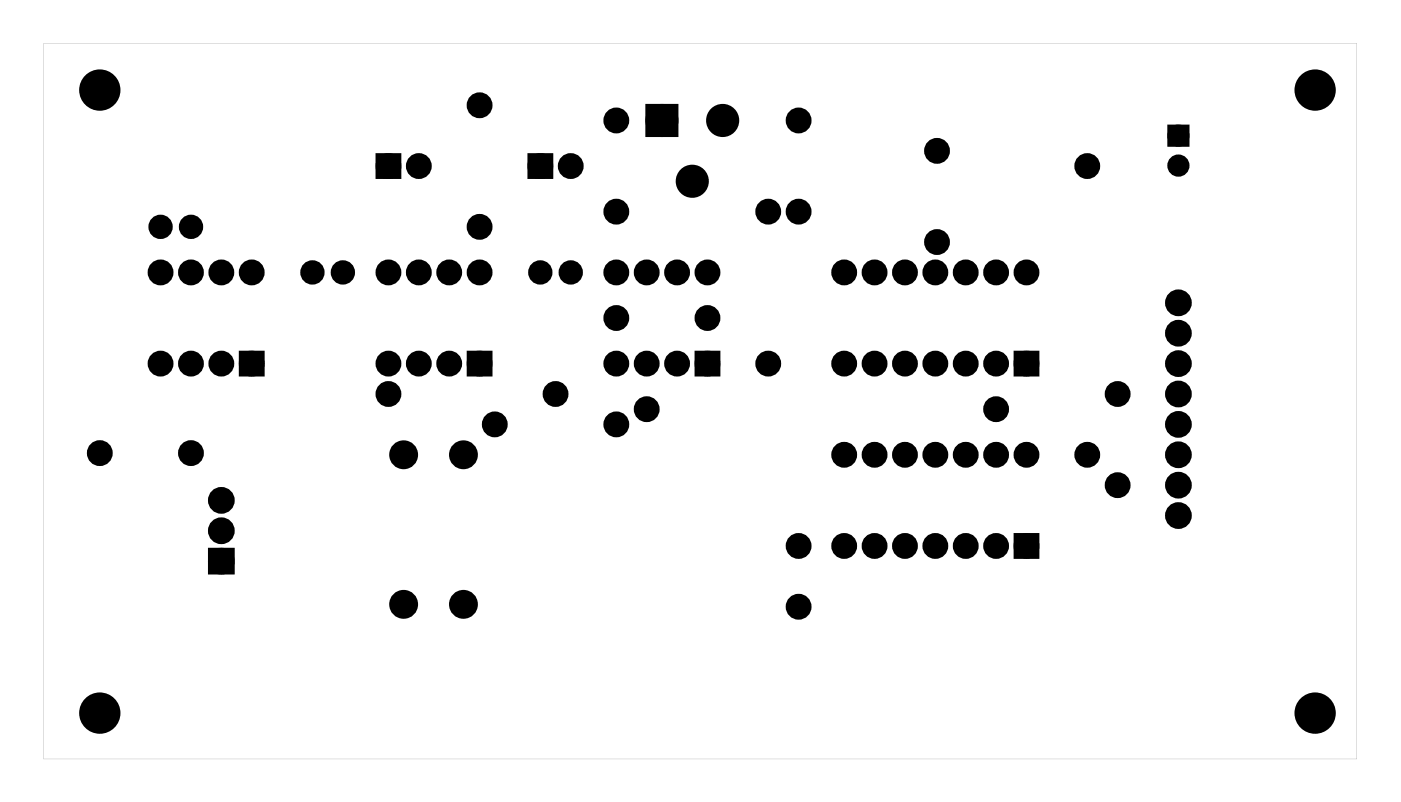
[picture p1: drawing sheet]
<svg xmlns="http://www.w3.org/2000/svg" width="117mm" height="67mm" viewBox="0 0 117 67" stroke-linecap="round" stroke-linejoin="round" font-family="sans-serif">
<g fill="#000">
<path d="M31.8 13.2h1.4v1.4h-1.4zM44.5 13.2h1.4v1.4h-1.4zM54.4 9.2h1.8v1.8h-1.8zM97.9 10.7h1.2v1.2h-1.2zM20.3 29.7h1.4v1.4h-1.4zM39.4 29.7h1.4v1.4h-1.4zM58.4 29.7h1.4v1.4h-1.4zM85.1 29.7h1.4v1.4h-1.4zM17.8 46.2h1.4v1.4h-1.4zM85.1 44.9h1.4v1.4h-1.4z"/>
<path d="M3.6 3.6v59.8h109.8v-59.8zM3.6 3.6h109.8v59.8h-109.8z"/>
</g>
<g fill="#000">
<circle cx="8.3" cy="7.5" r="1.6"/>
<circle cx="13.4" cy="19" r=".64"/>
<circle cx="16" cy="19" r=".64"/>
<circle cx="32.5" cy="13.9" r=".7"/>
<circle cx="35" cy="13.9" r=".7"/>
<circle cx="40.1" cy="8.8" r=".7"/>
<circle cx="40.1" cy="19" r=".7"/>
<circle cx="45.2" cy="13.9" r=".7"/>
<circle cx="47.7" cy="13.9" r=".7"/>
<circle cx="51.5" cy="10.1" r=".7"/>
<circle cx="51.5" cy="17.7" r=".7"/>
<circle cx="55.3" cy="10.1" r=".89"/>
<circle cx="57.9" cy="15.1" r=".89"/>
<circle cx="60.4" cy="10.1" r=".89"/>
<circle cx="64.2" cy="17.7" r=".7"/>
<circle cx="66.8" cy="10.1" r=".7"/>
<circle cx="66.8" cy="17.7" r=".7"/>
<circle cx="78.3" cy="12.6" r=".7"/>
<circle cx="90.9" cy="13.9" r=".7"/>
<circle cx="98.5" cy="11.3" r=".6"/>
<circle cx="98.5" cy="13.8" r=".6"/>
<circle cx="109.9" cy="7.5" r="1.6"/>
<circle cx="8.3" cy="37.9" r=".7"/>
<circle cx="13.4" cy="30.4" r=".7"/>
<circle cx="13.4" cy="22.8" r=".7"/>
<circle cx="16" cy="30.4" r=".7"/>
<circle cx="16" cy="22.8" r=".7"/>
<circle cx="16" cy="37.9" r=".7"/>
<circle cx="18.5" cy="30.4" r=".7"/>
<circle cx="18.5" cy="22.8" r=".7"/>
<circle cx="21" cy="30.4" r=".7"/>
<circle cx="21" cy="22.8" r=".7"/>
<circle cx="26.1" cy="22.8" r=".64"/>
<circle cx="28.7" cy="22.8" r=".64"/>
<circle cx="32.5" cy="30.4" r=".7"/>
<circle cx="32.5" cy="22.8" r=".7"/>
<circle cx="32.5" cy="32.9" r=".7"/>
<circle cx="33.7" cy="38" r=".84"/>
<circle cx="35" cy="30.4" r=".7"/>
<circle cx="35" cy="22.8" r=".7"/>
<circle cx="37.6" cy="30.4" r=".7"/>
<circle cx="37.6" cy="22.8" r=".7"/>
<circle cx="38.7" cy="38" r=".84"/>
<circle cx="40.1" cy="30.4" r=".7"/>
<circle cx="40.1" cy="22.8" r=".7"/>
<circle cx="41.4" cy="35.5" r=".7"/>
<circle cx="45.2" cy="22.8" r=".64"/>
<circle cx="46.4" cy="32.9" r=".7"/>
<circle cx="47.7" cy="22.8" r=".64"/>
<circle cx="51.5" cy="30.4" r=".7"/>
<circle cx="51.5" cy="22.8" r=".7"/>
<circle cx="51.5" cy="26.6" r=".7"/>
<circle cx="51.5" cy="35.5" r=".7"/>
<circle cx="54.1" cy="30.4" r=".7"/>
<circle cx="54.1" cy="22.8" r=".7"/>
<circle cx="54.1" cy="34.2" r=".7"/>
<circle cx="56.6" cy="30.4" r=".7"/>
<circle cx="56.6" cy="22.8" r=".7"/>
<circle cx="59.1" cy="30.4" r=".7"/>
<circle cx="59.1" cy="22.8" r=".7"/>
<circle cx="59.1" cy="26.6" r=".7"/>
<circle cx="64.2" cy="30.4" r=".7"/>
<circle cx="70.6" cy="30.4" r=".7"/>
<circle cx="70.6" cy="22.8" r=".7"/>
<circle cx="70.6" cy="38" r=".7"/>
<circle cx="73.1" cy="30.4" r=".7"/>
<circle cx="73.1" cy="22.8" r=".7"/>
<circle cx="73.1" cy="38" r=".7"/>
<circle cx="75.7" cy="30.4" r=".7"/>
<circle cx="75.7" cy="22.8" r=".7"/>
<circle cx="75.7" cy="38" r=".7"/>
<circle cx="78.2" cy="30.4" r=".7"/>
<circle cx="78.2" cy="22.8" r=".7"/>
<circle cx="78.2" cy="38" r=".7"/>
<circle cx="78.3" cy="20.2" r=".7"/>
<circle cx="80.7" cy="30.4" r=".7"/>
<circle cx="80.7" cy="22.8" r=".7"/>
<circle cx="80.7" cy="38" r=".7"/>
<circle cx="83.3" cy="30.4" r=".7"/>
<circle cx="83.3" cy="22.8" r=".7"/>
<circle cx="83.3" cy="38" r=".7"/>
<circle cx="83.3" cy="34.2" r=".7"/>
<circle cx="85.8" cy="30.4" r=".7"/>
<circle cx="85.8" cy="22.8" r=".7"/>
<circle cx="85.8" cy="38" r=".7"/>
<circle cx="90.9" cy="38" r=".7"/>
<circle cx="93.4" cy="32.9" r=".7"/>
<circle cx="98.5" cy="25.3" r=".74"/>
<circle cx="98.5" cy="30.4" r=".74"/>
<circle cx="98.5" cy="35.5" r=".74"/>
<circle cx="98.5" cy="32.9" r=".74"/>
<circle cx="98.5" cy="38" r=".74"/>
<circle cx="98.5" cy="27.8" r=".74"/>
<circle cx="8.3" cy="59.6" r="1.6"/>
<circle cx="18.5" cy="41.8" r=".74"/>
<circle cx="18.5" cy="44.4" r=".74"/>
<circle cx="18.5" cy="46.9" r=".74"/>
<circle cx="33.7" cy="50.5" r=".84"/>
<circle cx="38.7" cy="50.5" r=".84"/>
<circle cx="66.8" cy="45.6" r=".7"/>
<circle cx="66.8" cy="50.7" r=".7"/>
<circle cx="70.6" cy="45.6" r=".7"/>
<circle cx="73.1" cy="45.6" r=".7"/>
<circle cx="75.7" cy="45.6" r=".7"/>
<circle cx="78.2" cy="45.6" r=".7"/>
<circle cx="80.7" cy="45.6" r=".7"/>
<circle cx="83.3" cy="45.6" r=".7"/>
<circle cx="85.8" cy="45.6" r=".7"/>
<circle cx="93.4" cy="40.5" r=".7"/>
<circle cx="98.5" cy="40.5" r=".74"/>
<circle cx="98.5" cy="43.1" r=".74"/>
<circle cx="109.9" cy="59.6" r="1.6"/>
</g>
<g fill="none" stroke="#000" stroke-width=".76" stroke-linecap="butt">
<path d="M31.8 13.2h1.4v1.4h-1.4zM44.5 13.2h1.4v1.4h-1.4zM20.3 29.7h1.4v1.4h-1.4zM39.4 29.7h1.4v1.4h-1.4zM58.4 29.7h1.4v1.4h-1.4zM85.1 29.7h1.4v1.4h-1.4zM17.8 46.2h1.4v1.4h-1.4zM85.1 44.9h1.4v1.4h-1.4z"/>
<circle cx="13.4" cy="19" r=".64"/>
<circle cx="16" cy="19" r=".64"/>
<circle cx="32.5" cy="13.9" r=".7"/>
<circle cx="35" cy="13.9" r=".7"/>
<circle cx="40.1" cy="19" r=".7"/>
<circle cx="40.1" cy="8.8" r=".7"/>
<circle cx="45.2" cy="13.9" r=".7"/>
<circle cx="47.7" cy="13.9" r=".7"/>
<circle cx="51.5" cy="17.7" r=".7"/>
<circle cx="51.5" cy="10.1" r=".7"/>
<circle cx="64.2" cy="17.7" r=".7"/>
<circle cx="66.8" cy="17.7" r=".7"/>
<circle cx="66.8" cy="10.1" r=".7"/>
<circle cx="78.3" cy="12.6" r=".7"/>
<circle cx="90.9" cy="13.9" r=".7"/>
<circle cx="8.3" cy="37.9" r=".7"/>
<circle cx="13.4" cy="30.4" r=".7"/>
<circle cx="13.4" cy="22.8" r=".7"/>
<circle cx="16" cy="30.4" r=".7"/>
<circle cx="16" cy="22.8" r=".7"/>
<circle cx="16" cy="37.9" r=".7"/>
<circle cx="18.5" cy="30.4" r=".7"/>
<circle cx="18.5" cy="22.8" r=".7"/>
<circle cx="21" cy="30.4" r=".7"/>
<circle cx="21" cy="22.8" r=".7"/>
<circle cx="26.1" cy="22.8" r=".64"/>
<circle cx="28.7" cy="22.8" r=".64"/>
<circle cx="32.5" cy="30.4" r=".7"/>
<circle cx="32.5" cy="22.8" r=".7"/>
<circle cx="32.5" cy="32.9" r=".7"/>
<circle cx="35" cy="30.4" r=".7"/>
<circle cx="35" cy="22.8" r=".7"/>
<circle cx="37.6" cy="30.4" r=".7"/>
<circle cx="37.6" cy="22.8" r=".7"/>
<circle cx="40.1" cy="30.4" r=".7"/>
<circle cx="40.1" cy="22.8" r=".7"/>
<circle cx="41.4" cy="35.5" r=".7"/>
<circle cx="45.2" cy="22.8" r=".64"/>
<circle cx="46.4" cy="32.9" r=".7"/>
<circle cx="47.7" cy="22.8" r=".64"/>
<circle cx="51.5" cy="30.4" r=".7"/>
<circle cx="51.5" cy="22.8" r=".7"/>
<circle cx="51.5" cy="26.6" r=".7"/>
<circle cx="51.5" cy="35.5" r=".7"/>
<circle cx="54.1" cy="30.4" r=".7"/>
<circle cx="54.1" cy="22.8" r=".7"/>
<circle cx="54.1" cy="34.2" r=".7"/>
<circle cx="56.6" cy="30.4" r=".7"/>
<circle cx="56.6" cy="22.8" r=".7"/>
<circle cx="59.1" cy="30.4" r=".7"/>
<circle cx="59.1" cy="22.8" r=".7"/>
<circle cx="59.1" cy="26.6" r=".7"/>
<circle cx="64.2" cy="30.4" r=".7"/>
<circle cx="70.6" cy="30.4" r=".7"/>
<circle cx="70.6" cy="38" r=".7"/>
<circle cx="70.6" cy="22.8" r=".7"/>
<circle cx="73.1" cy="30.4" r=".7"/>
<circle cx="73.1" cy="38" r=".7"/>
<circle cx="73.1" cy="22.8" r=".7"/>
<circle cx="75.7" cy="30.4" r=".7"/>
<circle cx="75.7" cy="38" r=".7"/>
<circle cx="75.7" cy="22.8" r=".7"/>
<circle cx="78.2" cy="30.4" r=".7"/>
<circle cx="78.2" cy="22.8" r=".7"/>
<circle cx="78.2" cy="38" r=".7"/>
<circle cx="78.3" cy="20.2" r=".7"/>
<circle cx="80.7" cy="30.4" r=".7"/>
<circle cx="80.7" cy="22.8" r=".7"/>
<circle cx="80.7" cy="38" r=".7"/>
<circle cx="83.3" cy="30.4" r=".7"/>
<circle cx="83.3" cy="38" r=".7"/>
<circle cx="83.3" cy="22.8" r=".7"/>
<circle cx="83.3" cy="34.2" r=".7"/>
<circle cx="85.8" cy="30.4" r=".7"/>
<circle cx="85.8" cy="38" r=".7"/>
<circle cx="85.8" cy="22.8" r=".7"/>
<circle cx="90.9" cy="38" r=".7"/>
<circle cx="93.4" cy="32.9" r=".7"/>
<circle cx="98.5" cy="38" r=".74"/>
<circle cx="98.5" cy="35.5" r=".74"/>
<circle cx="98.5" cy="32.9" r=".74"/>
<circle cx="98.5" cy="30.4" r=".74"/>
<circle cx="98.5" cy="25.3" r=".74"/>
<circle cx="98.5" cy="27.8" r=".74"/>
<circle cx="18.5" cy="44.4" r=".74"/>
<circle cx="18.5" cy="46.9" r=".74"/>
<circle cx="18.5" cy="41.8" r=".74"/>
<circle cx="66.8" cy="45.6" r=".7"/>
<circle cx="66.8" cy="50.7" r=".7"/>
<circle cx="70.6" cy="45.6" r=".7"/>
<circle cx="73.1" cy="45.6" r=".7"/>
<circle cx="75.7" cy="45.6" r=".7"/>
<circle cx="78.2" cy="45.6" r=".7"/>
<circle cx="80.7" cy="45.6" r=".7"/>
<circle cx="83.3" cy="45.6" r=".7"/>
<circle cx="85.8" cy="45.6" r=".7"/>
<circle cx="93.4" cy="40.5" r=".7"/>
<circle cx="98.5" cy="40.5" r=".74"/>
<circle cx="98.5" cy="43.1" r=".74"/>
</g>
<g fill="none" stroke="#000" stroke-width=".99" stroke-linecap="butt">
<path d="M54.4 9.2h1.8v1.8h-1.8z"/>
<circle cx="55.3" cy="10.1" r=".89"/>
<circle cx="57.9" cy="15.1" r=".89"/>
<circle cx="60.4" cy="10.1" r=".89"/>
</g>
<g fill="none" stroke="#000" stroke-width=".25">
<circle cx="8.3" cy="7.5" r="1.6"/>
<circle cx="109.9" cy="7.5" r="1.6"/>
<circle cx="8.3" cy="59.6" r="1.6"/>
<circle cx="109.9" cy="59.6" r="1.6"/>
</g>
<g fill="none" stroke="#000" stroke-width=".65" stroke-linecap="butt">
<path d="M97.9 10.7h1.2v1.2h-1.2z"/>
<circle cx="98.5" cy="11.3" r=".6"/>
<circle cx="98.5" cy="13.8" r=".6"/>
</g>
<g fill="none" stroke="#000" stroke-width=".73" stroke-linecap="butt">
<circle cx="33.7" cy="38" r=".84"/>
<circle cx="38.7" cy="38" r=".84"/>
<circle cx="33.7" cy="50.5" r=".84"/>
<circle cx="38.7" cy="50.5" r=".84"/>
</g>
</svg>
